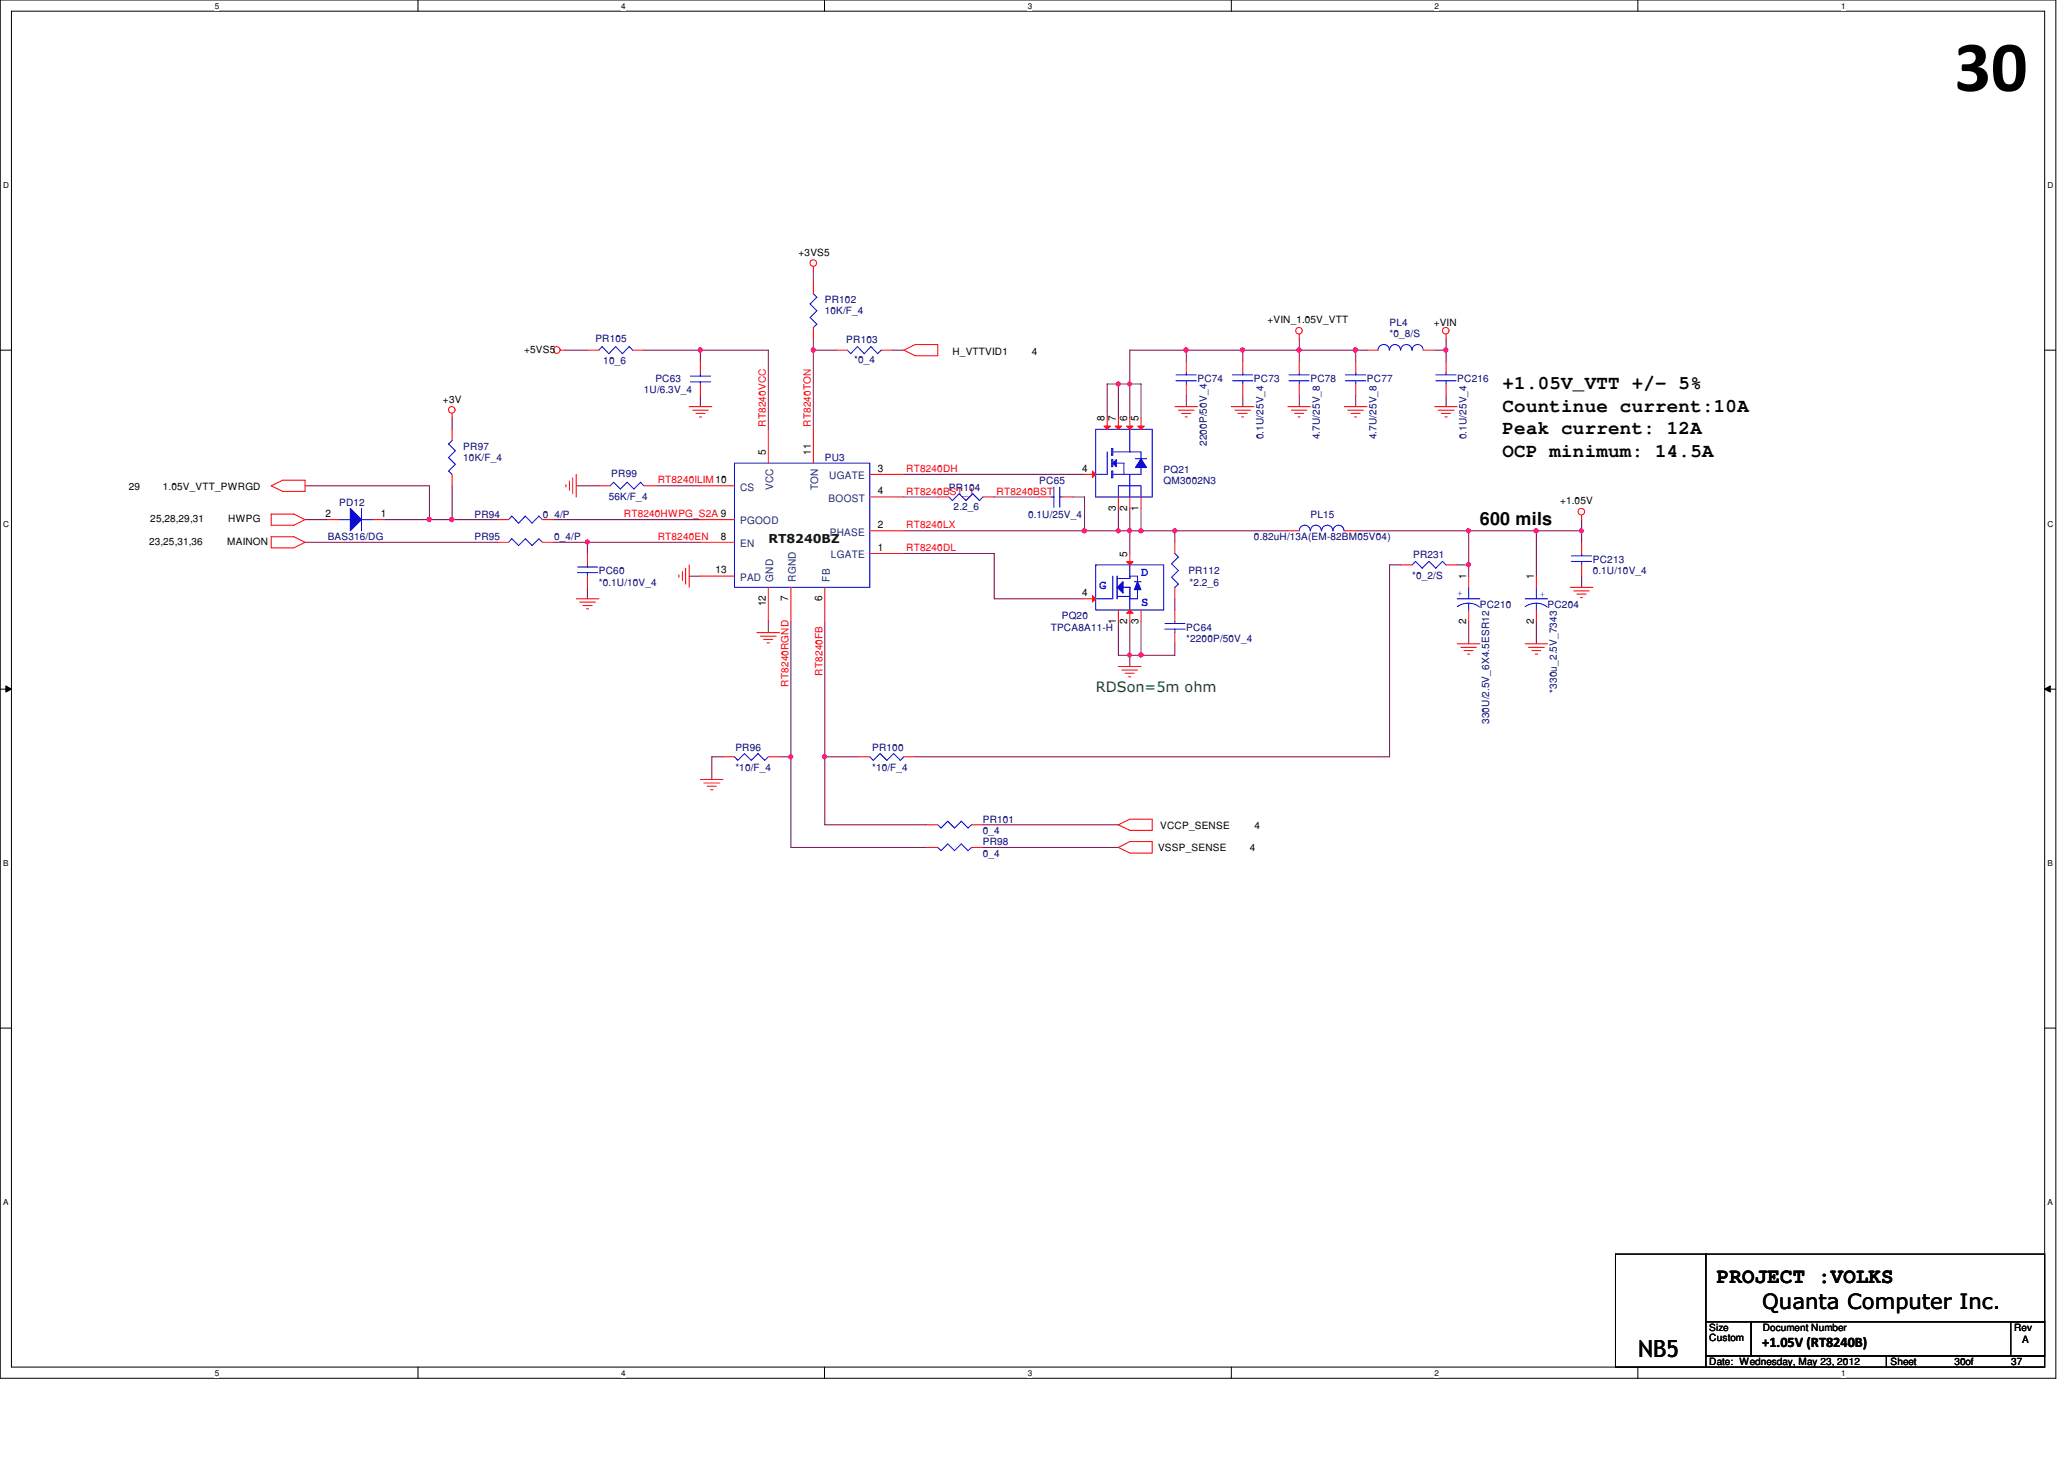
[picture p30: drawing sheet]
<svg xmlns="http://www.w3.org/2000/svg" width="297mm" height="210mm" viewBox="0 0 297 210" stroke-linecap="round" stroke-linejoin="round" font-family="sans-serif">
<defs><g id="words">
<text font-size="10.4" x="281.3" y="13.1">30</text>
<text font-size="3.4" x="235.7" y="195.2">NB5</text>
<g font-size="3">
<text x="247.1" y="184.6">PROJECT :VOLKS</text>
<text x="253.6" y="188.3">Quanta Computer Inc.</text>
</g>
<g font-size="2.8">
<text x="216.2" y="56">+1.05V_VTT +/- 5%</text>
<text x="216.2" y="59.2">Countinue current:10A</text>
<text x="216.2" y="62.4">Peak current: 12A</text>
<text x="216.2" y="65.7">OCP minimum: 14.5A</text>
</g>
<text font-size="2.6" x="213" y="75.6">600 mils</text>
<text font-size="2.1" fill="#007f00" x="157.7" y="99.6">RDSon=5m ohm</text>
<text font-size="2.1" x="253.6" y="193.8">+1.05V (RT8240B)</text>
<text font-size="1.8" fill="#003f00" x="110.6" y="78.2">RT8240BZ</text>
<g font-size="1.8" fill="#00f">
<text x="164.2" y="82.8">D</text>
<text x="158.2" y="84.8">G</text>
<text x="164.2" y="87.2">S</text>
</g>
<g font-size="1.5">
<text x="110.2" y="65.5" transform="rotate(-90 110.2 65.5)">5</text>
<text x="116.7" y="65.5" transform="rotate(-90 116.7 65.5)">11</text>
<text x="159" y="60.6" transform="rotate(-90 159 60.6)">8</text>
<text x="160.6" y="60.6" transform="rotate(-90 160.6 60.6)">7</text>
<text x="162.2" y="60.6" transform="rotate(-90 162.2 60.6)">6</text>
<text x="163.8" y="60.6" transform="rotate(-90 163.8 60.6)">5</text>
<text x="126.3" y="67.9">3</text>
<text x="126.3" y="71.1">4</text>
<text x="155.7" y="67.9">4</text>
<text x="46.9" y="74.4">2</text>
<text x="54.8" y="74.4">1</text>
<text x="103.8" y="77.6">8</text>
<text x="126.3" y="76">2</text>
<text x="160.6" y="73.4" transform="rotate(-90 160.6 73.4)">3</text>
<text x="162.2" y="73.4" transform="rotate(-90 162.2 73.4)">2</text>
<text x="163.8" y="73.4" transform="rotate(-90 163.8 73.4)">1</text>
<text x="103" y="82.5">13</text>
<text x="126.3" y="79.2">1</text>
<text x="162.2" y="80.1" transform="rotate(-90 162.2 80.1)">5</text>
<text x="211" y="83.4" transform="rotate(-90 211 83.4)">1</text>
<text x="220.7" y="83.4" transform="rotate(-90 220.7 83.4)">1</text>
<text x="110.2" y="87.2" transform="rotate(-90 110.2 87.2)">12</text>
<text x="113.5" y="86.4" transform="rotate(-90 113.5 86.4)">7</text>
<text x="118.3" y="86.4" transform="rotate(-90 118.3 86.4)">6</text>
<text x="155.7" y="85.8">4</text>
<text x="160.6" y="89.7" transform="rotate(-90 160.6 89.7)">1</text>
<text x="162.2" y="89.7" transform="rotate(-90 162.2 89.7)">2</text>
<text x="163.8" y="89.7" transform="rotate(-90 163.8 89.7)">3</text>
<text x="211" y="89.7" transform="rotate(-90 211 89.7)">2</text>
<text x="220.7" y="89.7" transform="rotate(-90 220.7 89.7)">2</text>
</g>
<g font-size="1.5" fill="#003f7f">
<text x="106.5" y="70.6">CS</text>
<text x="111.3" y="70.5" transform="rotate(-90 111.3 70.5)">VCC</text>
<text x="117.8" y="70.5" transform="rotate(-90 117.8 70.5)">TON</text>
<text x="119.3" y="68.9">UGATE</text>
<text x="106.5" y="75.4">PGOOD</text>
<text x="119.2" y="72.2">BOOST</text>
<text x="119.4" y="77">PHASE</text>
<text x="106.5" y="78.7">EN</text>
<text x="106.5" y="83.6">PAD</text>
<text x="111.3" y="83.7" transform="rotate(-90 111.3 83.7)">GND</text>
<text x="114.6" y="83.7" transform="rotate(-90 114.6 83.7)">RGND</text>
<text x="119.4" y="83.7" transform="rotate(-90 119.4 83.7)">FB</text>
<text x="119.6" y="80.3">LGATE</text>
</g>
<g font-size="1.4">
<text x="114.9" y="36.8">+3VS5</text>
<text x="182.4" y="46.5">+VIN_1.05V_VTT</text>
<text x="206.3" y="46.9">+VIN</text>
<text x="75.4" y="50.8">+5VS5</text>
<text x="137.1" y="51.1">H_VTTVID1</text>
<text x="148.5" y="51.1">4</text>
<text x="63.8" y="57.9">+3V</text>
<text x="18.5" y="70.4">29</text>
<text x="23.4" y="70.4">1.05V_VTT_PWRGD</text>
<text x="21.6" y="75.1">25,28,29,31</text>
<text x="32.8" y="75.1">HWPG</text>
<text x="224.5" y="72.6">+1.05V</text>
<text x="21.5" y="78.4">23,25,31,36</text>
<text x="32.7" y="78.4">MAINON</text>
<text x="167" y="119.2">VCCP_SENSE</text>
<text x="180.5" y="119.2">4</text>
<text x="166.7" y="122.4">VSSP_SENSE</text>
<text x="179.9" y="122.4">4</text>
<text x="246" y="191.5">Size</text>
<text x="253.7" y="191.5">Document Number</text>
<text x="289.9" y="191.5">Rev</text>
<text x="246" y="196.4">Date: Wednesday, May 23, 2012</text>
<text x="246" y="193">Custom</text>
<text x="272.1" y="196.4">Sheet</text>
<text x="281.3" y="196.4">30of</text>
<text x="289.4" y="196.4">37</text>
<text x="291" y="193.2">A</text>
</g>
<g font-size="1.4" fill="#00007f">
<text x="118.7" y="43.6">PR102</text>
<text x="118.7" y="45.2">10K/F_4</text>
<text x="200" y="46.9">PL4</text>
<text x="85.7" y="49.1">PR105</text>
<text x="86.8" y="52.4">10_6</text>
<text x="121.8" y="49.3">PR103</text>
<text x="122.9" y="52.2">*0_4</text>
<text x="200" y="48.5">*0_8/S</text>
<text x="92.7" y="56.6">1U/6.3V_4</text>
<text x="94.3" y="55">PC63</text>
<text x="172.3" y="55">PC74</text>
<text x="180.5" y="55">PC73</text>
<text x="188.6" y="55">PC78</text>
<text x="196.7" y="55">PC77</text>
<text x="209.7" y="55">PC216</text>
<text x="66.7" y="64.7">PR97</text>
<text x="173.7" y="64.2" transform="rotate(-90 173.7 64.2)">2200P/50V_4</text>
<text x="181.8" y="63.2" transform="rotate(-90 181.8 63.2)">0.1U/25V_4</text>
<text x="189.9" y="63.2" transform="rotate(-90 189.9 63.2)">4.7U/25V_8</text>
<text x="198.1" y="63.2" transform="rotate(-90 198.1 63.2)">4.7U/25V_8</text>
<text x="211.1" y="63.2" transform="rotate(-90 211.1 63.2)">0.1U/25V_4</text>
<text x="66.7" y="66.4">10K/F_4</text>
<text x="87.6" y="71.9">56K/F_4</text>
<text x="88" y="68.6">PR99</text>
<text x="118.7" y="66.4">PU3</text>
<text x="136.6" y="70.6">PR104</text>
<text x="149.6" y="69.6">PC65</text>
<text x="167.5" y="68">PQ21</text>
<text x="167.5" y="69.6">QM3002N3</text>
<text x="47.2" y="77.7">BAS316/DG</text>
<text x="48.8" y="72.9">PD12</text>
<text x="68.3" y="77.7">PR95</text>
<text x="68.3" y="74.5">PR94</text>
<text x="78.1" y="74.5">0_4/P</text>
<text x="79.8" y="77.7">0_4/P</text>
<text x="137.2" y="73.4">2.2_6</text>
<text x="148" y="74.5">0.1U/25V_4</text>
<text x="180.5" y="77.7">0.82uH/13A(EM-82BM05V04)</text>
<text x="188.6" y="74.5">PL15</text>
<text x="86.2" y="82.6">PC60</text>
<text x="171" y="82.6">PR112</text>
<text x="203.2" y="83.3">*0_2/S</text>
<text x="203.4" y="80.3">PR231</text>
<text x="229.2" y="81">PC213</text>
<text x="229.2" y="82.6">0.1U/10V_4</text>
<text x="86.2" y="84.2">*0.1U/10V_4</text>
<text x="152.8" y="89.1">PQ20</text>
<text x="171.2" y="84.2">*2.2_6</text>
<text x="213" y="87.5">PC210</text>
<text x="222.7" y="87.5">PC204</text>
<text x="151.2" y="90.8">TPCA8A11-H</text>
<text x="170.7" y="90.8">PC64</text>
<text x="170.7" y="92.4">*2200P/50V_4</text>
<text x="224.1" y="99.7" transform="rotate(-90 224.1 99.7)">*330u_2.5V_7343</text>
<text x="105.8" y="108">PR96</text>
<text x="125.5" y="108">PR100</text>
<text x="214.3" y="104.2" transform="rotate(-90 214.3 104.2)">330U/2.5V_6X4.5ESR12</text>
<text x="105.8" y="110.9">*10/F_4</text>
<text x="125.5" y="110.9">*10/F_4</text>
<text x="141.4" y="118.4">PR101</text>
<text x="141.4" y="120">0_4</text>
<text x="141.4" y="121.6">PR98</text>
<text x="141.4" y="123.3">0_4</text>
</g>
<g font-size="1.4" fill="#f00">
<text x="110.2" y="61.4" transform="rotate(-90 110.2 61.4)">RT8240VCC</text>
<text x="116.7" y="61.4" transform="rotate(-90 116.7 61.4)">RT8240TON</text>
<text x="94.7" y="69.6">RT8240ILIM10</text>
<text x="130.4" y="67.9">RT8240DH</text>
<text x="130.4" y="71.2">RT8240BST_1</text>
<text x="143.4" y="71.2">RT8240BST</text>
<text x="89.8" y="74.4">RT8240HWPG_S2A 9</text>
<text x="94.7" y="77.7">RT8240EN</text>
<text x="130.4" y="76">RT8240LX</text>
<text x="130.4" y="79.3">RT8240DL</text>
<text x="113.5" y="98.8" transform="rotate(-90 113.5 98.8)">RT8240RGND</text>
<text x="118.4" y="97.2" transform="rotate(-90 118.4 97.2)">RT8240FB</text>
</g>
<g font-size="1.4" fill="#00f">
<text x="209.7" y="85.7">+</text>
<text x="221.6" y="85.9">+</text>
</g>
<g font-size="1.2">
<text x="30.9" y="1.2">5</text>
<text x="89.4" y="1.2">4</text>
<text x="147.9" y="1.2">3</text>
<text x="206.5" y="1.2">2</text>
<text x="265" y="1.2">1</text>
<text x=".5" y="27.1">D</text>
<text x="294.7" y="27.1">D</text>
<text x=".5" y="75.8">C</text>
<text x="294.7" y="75.8">C</text>
<text x=".5" y="124.6">B</text>
<text x="294.7" y="124.6">B</text>
<text x=".5" y="173.3">A</text>
<text x="294.7" y="173.3">A</text>
<text x="30.9" y="197.9">5</text>
<text x="89.4" y="197.9">4</text>
<text x="147.9" y="197.9">3</text>
<text x="206.5" y="197.9">2</text>
<text x="265" y="197.9">1</text>
</g>
</g></defs>
<path d="M0 0h295.9v198.3h-295.9zM1.6 1.6h292.7v195.1h-292.7z" fill="none" stroke="#000" stroke-width=".14"/>
<g fill="#fff">
<path d="M30.9 .2h.6v1.3h-.6z"/>
<path d="M30.9 196.8h.6v1.4h-.6z"/>
</g>
<path d="M60.2 0v1.6M60.2 196.7v1.6" fill="none" stroke="#000" stroke-width=".14"/>
<g fill="#fff">
<path d="M89.4 .2h.6v1.3h-.6z"/>
<path d="M89.4 196.8h.6v1.4h-.6z"/>
</g>
<path d="M118.7 0v1.6M118.7 196.7v1.6" fill="none" stroke="#000" stroke-width=".14"/>
<g fill="#fff">
<path d="M147.9 .2h.6v1.3h-.6z"/>
<path d="M147.9 196.8h.6v1.4h-.6z"/>
</g>
<path d="M177.2 0v1.6M177.2 196.7v1.6" fill="none" stroke="#000" stroke-width=".14"/>
<g fill="#fff">
<path d="M206.5 .2h.5v1.3h-.5z"/>
<path d="M206.5 196.8h.5v1.4h-.5z"/>
</g>
<path d="M235.7 0v1.6M235.7 196.7v1.6" fill="none" stroke="#000" stroke-width=".14"/>
<g fill="#fff">
<path d="M265 .2h.6v1.3h-.6z"/>
<path d="M265 196.8h.6v1.4h-.6z"/>
<path d="M.5 26h.8v1.3h-.8z"/>
<path d="M294.7 26h.8v1.3h-.8z"/>
<path d="M.5 74.8h.8v1.3h-.8z"/>
<path d="M294.7 74.8h.8v1.3h-.8z"/>
</g>
<path d="M0 50.4h1.6M294.3 50.4h1.6" fill="none" stroke="#000" stroke-width=".14"/>
<g fill="#fff">
<path d="M.5 123.5h.7v1.3h-.7z"/>
<path d="M294.7 123.5h.7v1.3h-.7z"/>
</g>
<path d="M0 99.1h1.6M.8 98.7l.8 .4-.8 .5zM294.3 99.1l.8-.4v.9zM294.3 99.1h1.6" fill="none" stroke="#000" stroke-width=".14"/>
<path d="M.8 98.7l.8 .4-.8 .5zM294.3 99.1l.8-.4v.9z" fill="#000"/>
<g fill="#fff">
<path d="M.5 172.3h.7v1.3h-.7z"/>
<path d="M294.7 172.3h.7v1.3h-.7z"/>
</g>
<path d="M0 147.9h1.6M294.3 147.9h1.6" fill="none" stroke="#000" stroke-width=".14"/>
<path d="M100.8 52v-1.6h9.8v11.4" fill="none" stroke="#7f003f" stroke-width=".14"/>
<circle cx="100.8" cy="50.4" r=".31" fill="#f0f"/>
<circle cx="100.8" cy="50.4" r=".31" fill="none" stroke="#f0f" stroke-width=".14"/>
<path d="M162.6 50.4h8.1M79.7 78h4.8M130.1 68.2h26M195.1 76.4h16.3" fill="none" stroke="#7f003f" stroke-width=".14"/>
<circle cx="211.3" cy="76.4" r=".3" fill="#f0f"/>
<circle cx="211.3" cy="76.4" r=".3" fill="none" stroke="#f0f" stroke-width=".14"/>
<path d="M43.9 78h27.6M84.5 78h16.3M130.1 71.5h4.9" fill="none" stroke="#7f003f" stroke-width=".14"/>
<circle cx="84.5" cy="78" r=".3" fill="#f0f"/>
<circle cx="84.5" cy="78" r=".3" fill="none" stroke="#f0f" stroke-width=".14"/>
<path d="M187 56.9v1.6M162.6 76.4v3.2M164.2 73.2v3.2M160.9 94.3h1.7M164.2 89.4v4.9" fill="none" stroke="#7f003f" stroke-width=".14"/>
<circle cx="164.2" cy="76.4" r=".31" fill="#f0f"/>
<circle cx="164.2" cy="76.4" r=".31" fill="none" stroke="#f0f" stroke-width=".14"/>
<path d="M162.6 73.2v3.2" fill="none" stroke="#7f003f" stroke-width=".14"/>
<circle cx="162.6" cy="76.4" r=".3" fill="#f0f"/>
<circle cx="162.6" cy="76.4" r=".3" fill="none" stroke="#f0f" stroke-width=".14"/>
<path d="M162.6 55.2v4.9M160.9 73.2v3.2M143.1 86.1h13M160.9 89.4v4.9M211.4 89.4v3.2" fill="none" stroke="#7f003f" stroke-width=".14"/>
<circle cx="160.9" cy="76.4" r=".3" fill="#f0f"/>
<circle cx="160.9" cy="76.4" r=".3" fill="none" stroke="#f0f" stroke-width=".14"/>
<path d="M178.9 50.4v1.6" fill="none" stroke="#7f003f" stroke-width=".14"/>
<circle cx="178.8" cy="50.4" r=".31" fill="#f0f"/>
<circle cx="178.8" cy="50.4" r=".31" fill="none" stroke="#f0f" stroke-width=".14"/>
<path d="M187 50.4v1.6M211.4 81.3v1.6" fill="none" stroke="#7f003f" stroke-width=".14"/>
<circle cx="186.9" cy="50.4" r=".31" fill="#f0f"/>
<circle cx="186.9" cy="50.4" r=".31" fill="none" stroke="#f0f" stroke-width=".14"/>
<path d="M170.7 50.4v1.6" fill="none" stroke="#7f003f" stroke-width=".14"/>
<circle cx="170.7" cy="50.4" r=".31" fill="#f0f"/>
<circle cx="170.7" cy="50.4" r=".31" fill="none" stroke="#f0f" stroke-width=".14"/>
<path d="M170.7 56.9v1.6M162.6 89.4v4.9" fill="none" stroke="#7f003f" stroke-width=".14"/>
<circle cx="162.6" cy="94.2" r=".3" fill="#f0f"/>
<circle cx="162.6" cy="94.2" r=".3" fill="none" stroke="#f0f" stroke-width=".14"/>
<path d="M160.9 76.4h3.3M162.6 94.3v1.6M164.2 94.3h4.9" fill="none" stroke="#7f003f" stroke-width=".14"/>
<circle cx="164.2" cy="94.2" r=".31" fill="#f0f"/>
<circle cx="164.2" cy="94.2" r=".31" fill="none" stroke="#f0f" stroke-width=".14"/>
<g fill="none" stroke="#7f003f" stroke-width=".14">
<path d="M100.8 56.9v1.6M170.7 50.4h8.2M178.9 56.9v1.6M195.1 50.4v1.6M130.1 79.6h13v6.5M143.1 71.5h6.5M156.1 71.5v4.9M169.1 76.4h16.2M227.6 76.4v1.6M84.5 84.5v1.6M99.2 82.9h1.6M169.1 92.6v1.7"/>
<path d="M227.6 82.9v1.6"/>
</g>
<circle cx="195.1" cy="50.4" r=".31" fill="#f0f"/>
<circle cx="195.1" cy="50.4" r=".31" fill="none" stroke="#f0f" stroke-width=".14"/>
<path d="M187 50.4h8.1M195.1 56.9v1.6M82.9 69.9h3.3M84.5 78v1.6M130.1 76.4h26M110.6 89.4v1.6" fill="none" stroke="#7f003f" stroke-width=".14"/>
<circle cx="156.1" cy="76.4" r=".31" fill="#f0f"/>
<circle cx="156.1" cy="76.4" r=".31" fill="none" stroke="#f0f" stroke-width=".14"/>
<path d="M81.3 50.4h3.2M92.7 50.4h8.1M208.1 50.4v1.6M94.3 69.9h6.5M154.5 71.5h1.6M118.7 108.9v9.8" fill="none" stroke="#7f003f" stroke-width=".14"/>
<circle cx="208.1" cy="50.4" r=".31" fill="#f0f"/>
<circle cx="208.1" cy="50.4" r=".31" fill="none" stroke="#f0f" stroke-width=".14"/>
<path d="M208.1 48.8v1.6h-1.6M208.1 56.9v1.6M209.7 81.3h1.7M113.8 108.9v13h19.5M118.7 118.7h14.6M141.4 118.7h19.5M141.4 121.9h19.5" fill="none" stroke="#7f003f" stroke-width=".14"/>
<circle cx="211.3" cy="81.2" r=".3" fill="#f0f"/>
<circle cx="211.3" cy="81.2" r=".3" fill="none" stroke="#f0f" stroke-width=".14"/>
<path d="M164.2 76.4h4.9v1.6M211.4 76.4v4.9M169.1 86.1v1.7M201.6 81.3h-1.6v27.6" fill="none" stroke="#7f003f" stroke-width=".14"/>
<circle cx="169.1" cy="76.4" r=".3" fill="#f0f"/>
<circle cx="169.1" cy="76.4" r=".3" fill="none" stroke="#f0f" stroke-width=".14"/>
<path d="M120.3 50.4h-3.3v11.4M128.4 50.4h1.7M65.1 74.8h6.4" fill="none" stroke="#7f003f" stroke-width=".14"/>
<circle cx="117" cy="50.4" r=".31" fill="#f0f"/>
<circle cx="117" cy="50.4" r=".31" fill="none" stroke="#f0f" stroke-width=".14"/>
<path d="M117 39v1.6M117 48.8v1.6M113.8 89.4v19.5h-1.6M104.1 108.9h-1.7v3.2" fill="none" stroke="#7f003f" stroke-width=".14"/>
<circle cx="113.8" cy="108.9" r=".3" fill="#f0f"/>
<circle cx="113.8" cy="108.9" r=".3" fill="none" stroke="#f0f" stroke-width=".14"/>
<path d="M118.7 89.4v19.5h4.9" fill="none" stroke="#7f003f" stroke-width=".14"/>
<circle cx="118.7" cy="108.9" r=".3" fill="#f0f"/>
<circle cx="118.7" cy="108.9" r=".3" fill="none" stroke="#f0f" stroke-width=".14"/>
<path d="M187 48.8v1.6h-8.1M195.1 50.4h1.6M65.1 60.1v1.7M65.1 69.9v4.9M156.1 76.4h4.8M227.6 74.8v1.6h-6.5M162.6 94.3h1.6M131.7 108.9h68.3" fill="none" stroke="#7f003f" stroke-width=".14"/>
<circle cx="227.6" cy="76.4" r=".3" fill="#f0f"/>
<circle cx="227.6" cy="76.4" r=".3" fill="none" stroke="#f0f" stroke-width=".14"/>
<circle cx="221.1" cy="76.4" r=".31" fill="#f0f"/>
<circle cx="221.1" cy="76.4" r=".31" fill="none" stroke="#f0f" stroke-width=".14"/>
<path d="M160.9 55.2h-1.6v4.9M162.6 50.4v4.8" fill="none" stroke="#7f003f" stroke-width=".14"/>
<circle cx="162.6" cy="55.2" r=".3" fill="#f0f"/>
<circle cx="162.6" cy="55.2" r=".3" fill="none" stroke="#f0f" stroke-width=".14"/>
<path d="M160.9 55.2v4.9" fill="none" stroke="#7f003f" stroke-width=".14"/>
<circle cx="160.9" cy="55.2" r=".3" fill="#f0f"/>
<circle cx="160.9" cy="55.2" r=".3" fill="none" stroke="#f0f" stroke-width=".14"/>
<path d="M160.9 55.2h3.3v4.9M43.9 74.8h3.3M61.8 74.8h3.3M79.7 74.8h21.1M211.4 76.4h9.7v6.5M221.1 89.4v3.2" fill="none" stroke="#7f003f" stroke-width=".14"/>
<circle cx="65" cy="74.7" r=".31" fill="#f0f"/>
<circle cx="65" cy="74.7" r=".31" fill="none" stroke="#f0f" stroke-width=".14"/>
<path d="M61.8 69.9v4.9h-6.5" fill="none" stroke="#7f003f" stroke-width=".14"/>
<circle cx="61.8" cy="74.7" r=".31" fill="#f0f"/>
<circle cx="61.8" cy="74.7" r=".31" fill="none" stroke="#f0f" stroke-width=".14"/>
<path d="M43.9 69.9h17.9" fill="none" stroke="#7f003f" stroke-width=".14"/>
<g fill="none" stroke="#f00" stroke-width=".14">
<path d="M117 38.4v.6M65.1 59.5v.6M80.6 50.4h.7M99.2 58.5h3.2M99.7 59h2.2M100.2 59.5h1.3M100.7 60h.3M130.1 50.4l1.6-.8h3.3v1.6h-3.3zM169.1 58.5h3.2M169.6 59h2.2M170 59.5h1.4M170.6 60h.3"/>
<path d="M177.2 58.5h3.3M177.7 59h2.3M178.2 59.5h1.3M178.7 60h.3M178.9 52v1.6M178.9 55.2v1.7M185.3 58.5h3.3M185.8 59h2.3M186.3 59.5h1.3M186.8 60h.3M187 48.1v.7M193.5 58.5h3.2"/>
<path d="M194 59h2.2M194.4 59.5h1.3M194.9 60h.3M206.5 58.5h3.2M207 59h2.3M207.4 59.5h1.3M207.9 60h.4M208.1 48.1v.7M39 77.2h3.3l1.6 .8-1.6 .8h-3.3zM39 74h3.3l1.6 .8-1.6 .8h-3.3zM39 69.9l1.7-.8h3.2v1.6h-3.2zM71.5 78h1.7"/>
<path d="M71.5 74.8h1.7M78.1 78h1.6M78.1 74.8h1.6M81.4 69.7v.4M82 69.2v1.3M82.4 68.7v2.3M82.9 68.2v3.3M169.1 78v1.6M227.6 74.1v.7M227.6 78v1.6M82.9 86.1h3.3M83.4 86.6h2.3"/>
<path d="M83.9 87.1h1.3M84.4 87.6h.3M97.7 82.7v.4M98.2 82.3v1.2M98.7 81.7v2.3M99.2 81.3v3.2M108.9 91h3.3M109.4 91.5h2.3M109.9 92h1.3M110.4 92.5h.3M160.9 95.9h3.3M161.5 96.4h2.2"/>
<path d="M161.9 96.9h1.3M162.4 97.4h.3M169.1 84.5v1.6M209.7 92.6h3.3M210.2 93.1h2.3M210.7 93.6h1.3M211.2 94.1h.3M219.5 92.6h3.2M220 93.1h2.2M220.5 93.6h1.2M220.9 94.1h.4M226 84.5h3.2"/>
<path d="M226.5 85h2.2M226.9 85.5h1.4M227.5 86h.2M227.6 81.3v1.6M100.8 112.1h3.3M101.3 112.6h2.3M101.8 113.1h1.3M102.3 113.6h.3M160.9 118.7l1.7-.8h3.2v1.6h-3.2zM160.9 121.9l1.7-.8h3.2v1.6h-3.2z"/>
<circle cx="117" cy="37.8" r=".47"/>
<circle cx="65" cy="59" r=".47"/>
<circle cx="80.1" cy="50.4" r=".48"/>
<circle cx="186.9" cy="47.6" r=".47"/>
<circle cx="208.1" cy="47.6" r=".47"/>
<circle cx="227.6" cy="73.6" r=".47"/>
</g>
<path d="M232.5 180.4h13v16.3h-13zM245.5 180.4h48.8v9.8h-48.8zM245.5 190.2h6.5v4.9h-6.5zM245.5 195.1h26v1.6h-26zM252 190.2h42.3v4.9h-42.3zM271.5 195.1h22.8v1.6h-22.8zM289.4 190.2h4.9v4.9h-4.9z" fill="none" stroke="#000" stroke-width=".14"/>
<path d="M177.4 54.8h2.9M177.4 53.9h2.9M178.9 53.6v.3M178.9 54.8v.4M73.2 78l.5-.5 .9 1 1-1 1 1 1-1 .5 .5M73.2 74.8l.5-.5 .9 1 1-1 1 1 1-1 .5 .5M169.1 79.6l.5 .5-1 1 1 1-1 1 1 .9-.5 .5M226.1 80h3M227.6 79.6v.4M226.1 80.8h3M227.6 80.8v.5" fill="none" stroke="#00f" stroke-width=".14"/>
<path d="M160.8 84.5l.8-.8v1.6z" fill="#00f"/>
<path d="M160.8 84.5l.8-.8v1.6z" fill="none" stroke="#00f" stroke-width=".14"/>
<path d="M163.7 83.7l.5 1.1h-1z" fill="#00f"/>
<path d="M157.7 81.3h9.8v6.5h-9.8zM160.1 82.9v3.2h-2.4M160.8 82.9v3.2M160.8 85.8h1.8M161.6 84.5h1v3.3M162.6 81.3v1.9h-1.8M162.6 82.9h1.1v.8M163.2 83.7h1M163.7 83.7l.5 1.1h-1zM163.7 84.8v1.3h-1.1" fill="none" stroke="#00f" stroke-width=".14"/>
<path d="M157.2 85.7l.5 .4-.5 .5z" fill="#f00"/>
<path d="M156.1 86.1h1.6M157.2 85.7l.5 .4-.5 .5z" fill="none" stroke="#f00" stroke-width=".14"/>
<path d="M162.1 88.2l.5-.4 .5 .4z" fill="#f00"/>
<path d="M160.9 87.8v1.6M162.1 88.2l.5-.4 .5 .4zM162.6 87.8v1.6M164.2 87.8v1.6" fill="none" stroke="#f00" stroke-width=".14"/>
<path d="M162.1 80.8h1l-.5 .5z" fill="#f00"/>
<g fill="none" stroke="#f00" stroke-width=".14">
<path d="M84.5 50.4h1.7M91.1 50.4h1.6M117 40.6v1.6M117 47.1v1.7M170.7 52v1.6M170.7 55.2v1.7M195.1 52v1.6M195.1 55.2v1.7M208.1 52v1.6M208.1 55.2v1.7M149.6 71.5h1.6M152.8 71.5h1.7"/>
<path d="M162.6 79.6v1.7M185.3 76.4h1.7M193.5 76.4h1.6M162.1 80.8h1l-.5 .5zM211.4 82.9v1.6M211.4 87.8v1.6M221.1 82.9v1.6M221.1 87.8v1.6M104.1 108.9h1.6M110.6 108.9h1.6M123.6 108.9h1.6M130.1 108.9h1.6"/>
</g>
<g fill="none" stroke="#00f" stroke-width=".14">
<path d="M86.2 50.4l.5-.5 .9 1 1-1 1 1 .9-1 .6 .5M117 42.2l.6 .6-1 .9 1 1-1 1 1 1-.6 .4M169.2 54.8h3M169.2 53.9h3M170.7 53.6v.3M170.7 54.8v.4M193.6 54.8h3M193.6 53.9h3M195.1 53.6v.3M195.1 54.8v.4M206.6 54.8h2.9M206.6 53.9h2.9"/>
<path d="M208.1 53.6v.3M208.1 54.8v.4M151.2 71.5h.5M151.7 70.1v2.9M152.5 71.5h.3M152.5 70.1v2.9M187 76.4a.78 .78 0 0 1 .8-.8 .78 .78 0 0 1 .7 .8M188.6 76.4a.78 .78 0 0 1 .8-.8 .78 .78 0 0 1 .8 .8M190.2 76.4a.8 .8 0 0 1 .8-.8 .8 .8 0 0 1 .8 .8M191.9 76.4a.78 .78 0 0 1 .7-.8 .78 .78 0 0 1 .8 .8M209.7 86.1h3.3M211.4 86.8h-.1a2.69 2.69 0 0 0-1.6 .5"/>
<path d="M211.4 86.8a2.44 2.44 0 0 1 1.5 .5M211.4 84.5v1.6M211.4 86.8v1M219.5 86.1h3.2M221.1 86.8a2.44 2.44 0 0 1 1.6 .5M221.1 86.8a2.66 2.66 0 0 0-1.6 .5M221.1 84.5v1.6M221.1 86.8v1M105.7 108.9l.5 .5 .9-1 1 1 1-1 1 1 .5-.5M125.2 108.9l.5 .5 1-1 .9 1 1-1 1 1 .5-.5"/>
</g>
<path d="M50.4 73.2l1.6 1.6-1.6 1.6z" fill="#00f"/>
<g fill="none" stroke="#00f" stroke-width=".14">
<path d="M122 50.4l.4 .5 1-1 1 1 .9-1 1 1 .5-.5M198.3 50.4a.8 .8 0 0 1 .8-.8 .8 .8 0 0 1 .8 .8M200 50.4a.78 .78 0 0 1 .8-.8 .78 .78 0 0 1 .7 .8M201.6 50.4a.8 .8 0 0 1 .8-.8 .8 .8 0 0 1 .8 .8M203.2 50.4a.78 .78 0 0 1 .8-.8 .78 .78 0 0 1 .8 .8M48.8 74.8h1.6M50.4 73.2l1.6 1.6-1.6 1.6zM52 73.2v3.2M52 74.8h1.7M87.8 69.9l.5-.5 1 1 1-1 .9 1 1-1 .5 .5M105.7 66.6h19.5v17.9h-19.5zM136.6 71.5l.5 .5 .9-1 1 1 1-1 1 1 .4-.5"/>
<path d="M83.1 82.4h2.9M83.1 81.6h2.9M84.5 81.3v.3M84.5 82.4v.5M203.2 81.3l.5-.5 1 .9 1-.9 .9 .9 1-.9 .5 .5"/>
</g>
<g fill="none" stroke="#f00" stroke-width=".14">
<path d="M120.3 50.4h1.7M126.8 50.4h1.6M196.7 50.4h1.6M204.8 50.4h1.7M47.2 74.8h1.6M53.7 74.8h1.6M84.5 79.6v1.7M86.2 69.9h1.6M92.7 69.9h1.6M100.8 74.8h4.9M100.8 69.9h4.9M100.8 78h4.9"/>
<path d="M110.6 61.8v4.8M117 61.8v4.8M125.2 71.5h4.9M125.2 79.6h4.9M125.2 76.4h4.9M125.2 68.2h4.9M135 71.5h1.6M141.4 71.5h1.7M84.5 82.9v1.6M100.8 82.9h4.9M110.6 84.5v4.9M113.8 84.5v4.9"/>
<path d="M118.7 84.5v4.9M201.6 81.3h1.6M208.1 81.3h1.6"/>
</g>
<path d="M164.2 66l.8 1.3h-1.6z" fill="#00f"/>
<path d="M164.2 66l.8 1.3h-1.6z" fill="none" stroke="#00f" stroke-width=".14"/>
<path d="M160.1 66.6l.6-.5v1z" fill="#00f"/>
<g fill="none" stroke="#00f" stroke-width=".14">
<path d="M157.7 61.8h8.1v9.7h-8.1zM159.3 65v3.2h-1.6M160 64.5h.1v1h-.1zM160 66.1h.1v1h-.1zM160 67.8h.1v.9h-.1zM160.1 66.6l.6-.5v1zM160.1 65h4.1v1M160.7 66.6h1.1v1.6M160.9 71.5v-1.6h3.3v1.6M162.6 61.8v3.2M162.6 68.2v3.3M163.4 66h1.6"/>
<path d="M164.2 67.3v.9h-4.1"/>
</g>
<path d="M160.9 71.5v1.7" fill="none" stroke="#f00" stroke-width=".14"/>
<path d="M163.7 61.3h1l-.5 .5z" fill="#f00"/>
<path d="M162.6 71.5v1.7M163.7 61.3h1l-.5 .5zM164.2 60.1v1.7" fill="none" stroke="#f00" stroke-width=".14"/>
<path d="M157.2 67.8l.5 .4-.5 .5z" fill="#f00"/>
<path d="M156.1 68.2h1.6M157.2 67.8l.5 .4-.5 .5zM164.2 71.5v1.7" fill="none" stroke="#f00" stroke-width=".14"/>
<path d="M162.1 61.3h1l-.5 .5z" fill="#f00"/>
<path d="M162.1 61.3h1l-.5 .5zM162.6 60.1v1.7" fill="none" stroke="#f00" stroke-width=".14"/>
<path d="M160.5 61.3h.9l-.5 .5z" fill="#f00"/>
<path d="M160.5 61.3h.9l-.5 .5zM160.9 60.1v1.7" fill="none" stroke="#f00" stroke-width=".14"/>
<path d="M158.9 61.3h.9l-.5 .5z" fill="#f00"/>
<g fill="none" stroke="#f00" stroke-width=".14">
<path d="M100.8 52v1.6M100.8 55.2v1.7M187 52v1.6M187 55.2v1.7M65.1 61.8v1.6M65.1 68.2v1.7M158.9 61.3h.9l-.5 .5zM159.3 60.1v1.7M169.1 87.8v1.6M169.1 91v1.6M133.3 118.7h1.7M139.8 118.7h1.6"/>
<path d="M133.3 121.9h1.7M139.8 121.9h1.6"/>
</g>
<g fill="none" stroke="#00f" stroke-width=".14">
<path d="M99.4 54.1h2.9M99.4 54.9h2.9M100.8 53.6v.5M100.8 54.9v.3M185.5 54.8h2.9M185.5 53.9h2.9M187 53.6v.3M187 54.8v.4M65.1 63.4l-.5 .5 .9 1-.9 .9 .9 1-.9 1 .5 .4M167.6 90.5h3M167.6 89.7h3M169.1 89.4v.3"/>
<path d="M169.1 90.5v.5M135 118.7l.4 .4 1-.9 1 .9 .9-.9 1 .9 .5-.4M135 121.9l.4 .5 1-1 1 1 .9-1 1 1 .5-.5"/>
</g>
<circle cx="100.8" cy="50.4" r=".31" fill="#f0f"/>
<circle cx="100.8" cy="50.4" r=".31" fill="none" stroke="#f0f" stroke-width=".14"/>
<circle cx="211.3" cy="76.4" r=".3" fill="#f0f"/>
<circle cx="211.3" cy="76.4" r=".3" fill="none" stroke="#f0f" stroke-width=".14"/>
<circle cx="84.5" cy="78" r=".3" fill="#f0f"/>
<circle cx="84.5" cy="78" r=".3" fill="none" stroke="#f0f" stroke-width=".14"/>
<circle cx="164.2" cy="76.4" r=".31" fill="#f0f"/>
<circle cx="164.2" cy="76.4" r=".31" fill="none" stroke="#f0f" stroke-width=".14"/>
<circle cx="162.6" cy="76.4" r=".3" fill="#f0f"/>
<circle cx="162.6" cy="76.4" r=".3" fill="none" stroke="#f0f" stroke-width=".14"/>
<circle cx="160.9" cy="76.4" r=".3" fill="#f0f"/>
<circle cx="160.9" cy="76.4" r=".3" fill="none" stroke="#f0f" stroke-width=".14"/>
<circle cx="178.8" cy="50.4" r=".31" fill="#f0f"/>
<circle cx="178.8" cy="50.4" r=".31" fill="none" stroke="#f0f" stroke-width=".14"/>
<circle cx="186.9" cy="50.4" r=".31" fill="#f0f"/>
<circle cx="186.9" cy="50.4" r=".31" fill="none" stroke="#f0f" stroke-width=".14"/>
<circle cx="170.7" cy="50.4" r=".31" fill="#f0f"/>
<circle cx="170.7" cy="50.4" r=".31" fill="none" stroke="#f0f" stroke-width=".14"/>
<circle cx="162.6" cy="94.2" r=".3" fill="#f0f"/>
<circle cx="162.6" cy="94.2" r=".3" fill="none" stroke="#f0f" stroke-width=".14"/>
<circle cx="164.2" cy="94.2" r=".31" fill="#f0f"/>
<circle cx="164.2" cy="94.2" r=".31" fill="none" stroke="#f0f" stroke-width=".14"/>
<circle cx="195.1" cy="50.4" r=".31" fill="#f0f"/>
<circle cx="195.1" cy="50.4" r=".31" fill="none" stroke="#f0f" stroke-width=".14"/>
<circle cx="156.1" cy="76.4" r=".31" fill="#f0f"/>
<circle cx="156.1" cy="76.4" r=".31" fill="none" stroke="#f0f" stroke-width=".14"/>
<circle cx="208.1" cy="50.4" r=".31" fill="#f0f"/>
<circle cx="208.1" cy="50.4" r=".31" fill="none" stroke="#f0f" stroke-width=".14"/>
<circle cx="211.3" cy="81.2" r=".3" fill="#f0f"/>
<circle cx="211.3" cy="81.2" r=".3" fill="none" stroke="#f0f" stroke-width=".14"/>
<circle cx="169.1" cy="76.4" r=".3" fill="#f0f"/>
<circle cx="169.1" cy="76.4" r=".3" fill="none" stroke="#f0f" stroke-width=".14"/>
<circle cx="117" cy="50.4" r=".31" fill="#f0f"/>
<circle cx="117" cy="50.4" r=".31" fill="none" stroke="#f0f" stroke-width=".14"/>
<circle cx="113.8" cy="108.9" r=".3" fill="#f0f"/>
<circle cx="113.8" cy="108.9" r=".3" fill="none" stroke="#f0f" stroke-width=".14"/>
<circle cx="118.7" cy="108.9" r=".3" fill="#f0f"/>
<circle cx="118.7" cy="108.9" r=".3" fill="none" stroke="#f0f" stroke-width=".14"/>
<circle cx="227.6" cy="76.4" r=".3" fill="#f0f"/>
<circle cx="227.6" cy="76.4" r=".3" fill="none" stroke="#f0f" stroke-width=".14"/>
<circle cx="221.1" cy="76.4" r=".31" fill="#f0f"/>
<circle cx="221.1" cy="76.4" r=".31" fill="none" stroke="#f0f" stroke-width=".14"/>
<circle cx="162.6" cy="55.2" r=".3" fill="#f0f"/>
<circle cx="162.6" cy="55.2" r=".3" fill="none" stroke="#f0f" stroke-width=".14"/>
<circle cx="160.9" cy="55.2" r=".3" fill="#f0f"/>
<circle cx="160.9" cy="55.2" r=".3" fill="none" stroke="#f0f" stroke-width=".14"/>
<circle cx="65" cy="74.7" r=".31" fill="#f0f"/>
<circle cx="65" cy="74.7" r=".31" fill="none" stroke="#f0f" stroke-width=".14"/>
<circle cx="61.8" cy="74.7" r=".31" fill="#f0f"/>
<circle cx="61.8" cy="74.7" r=".31" fill="none" stroke="#f0f" stroke-width=".14"/>
<use href="#words"/>
</svg>
